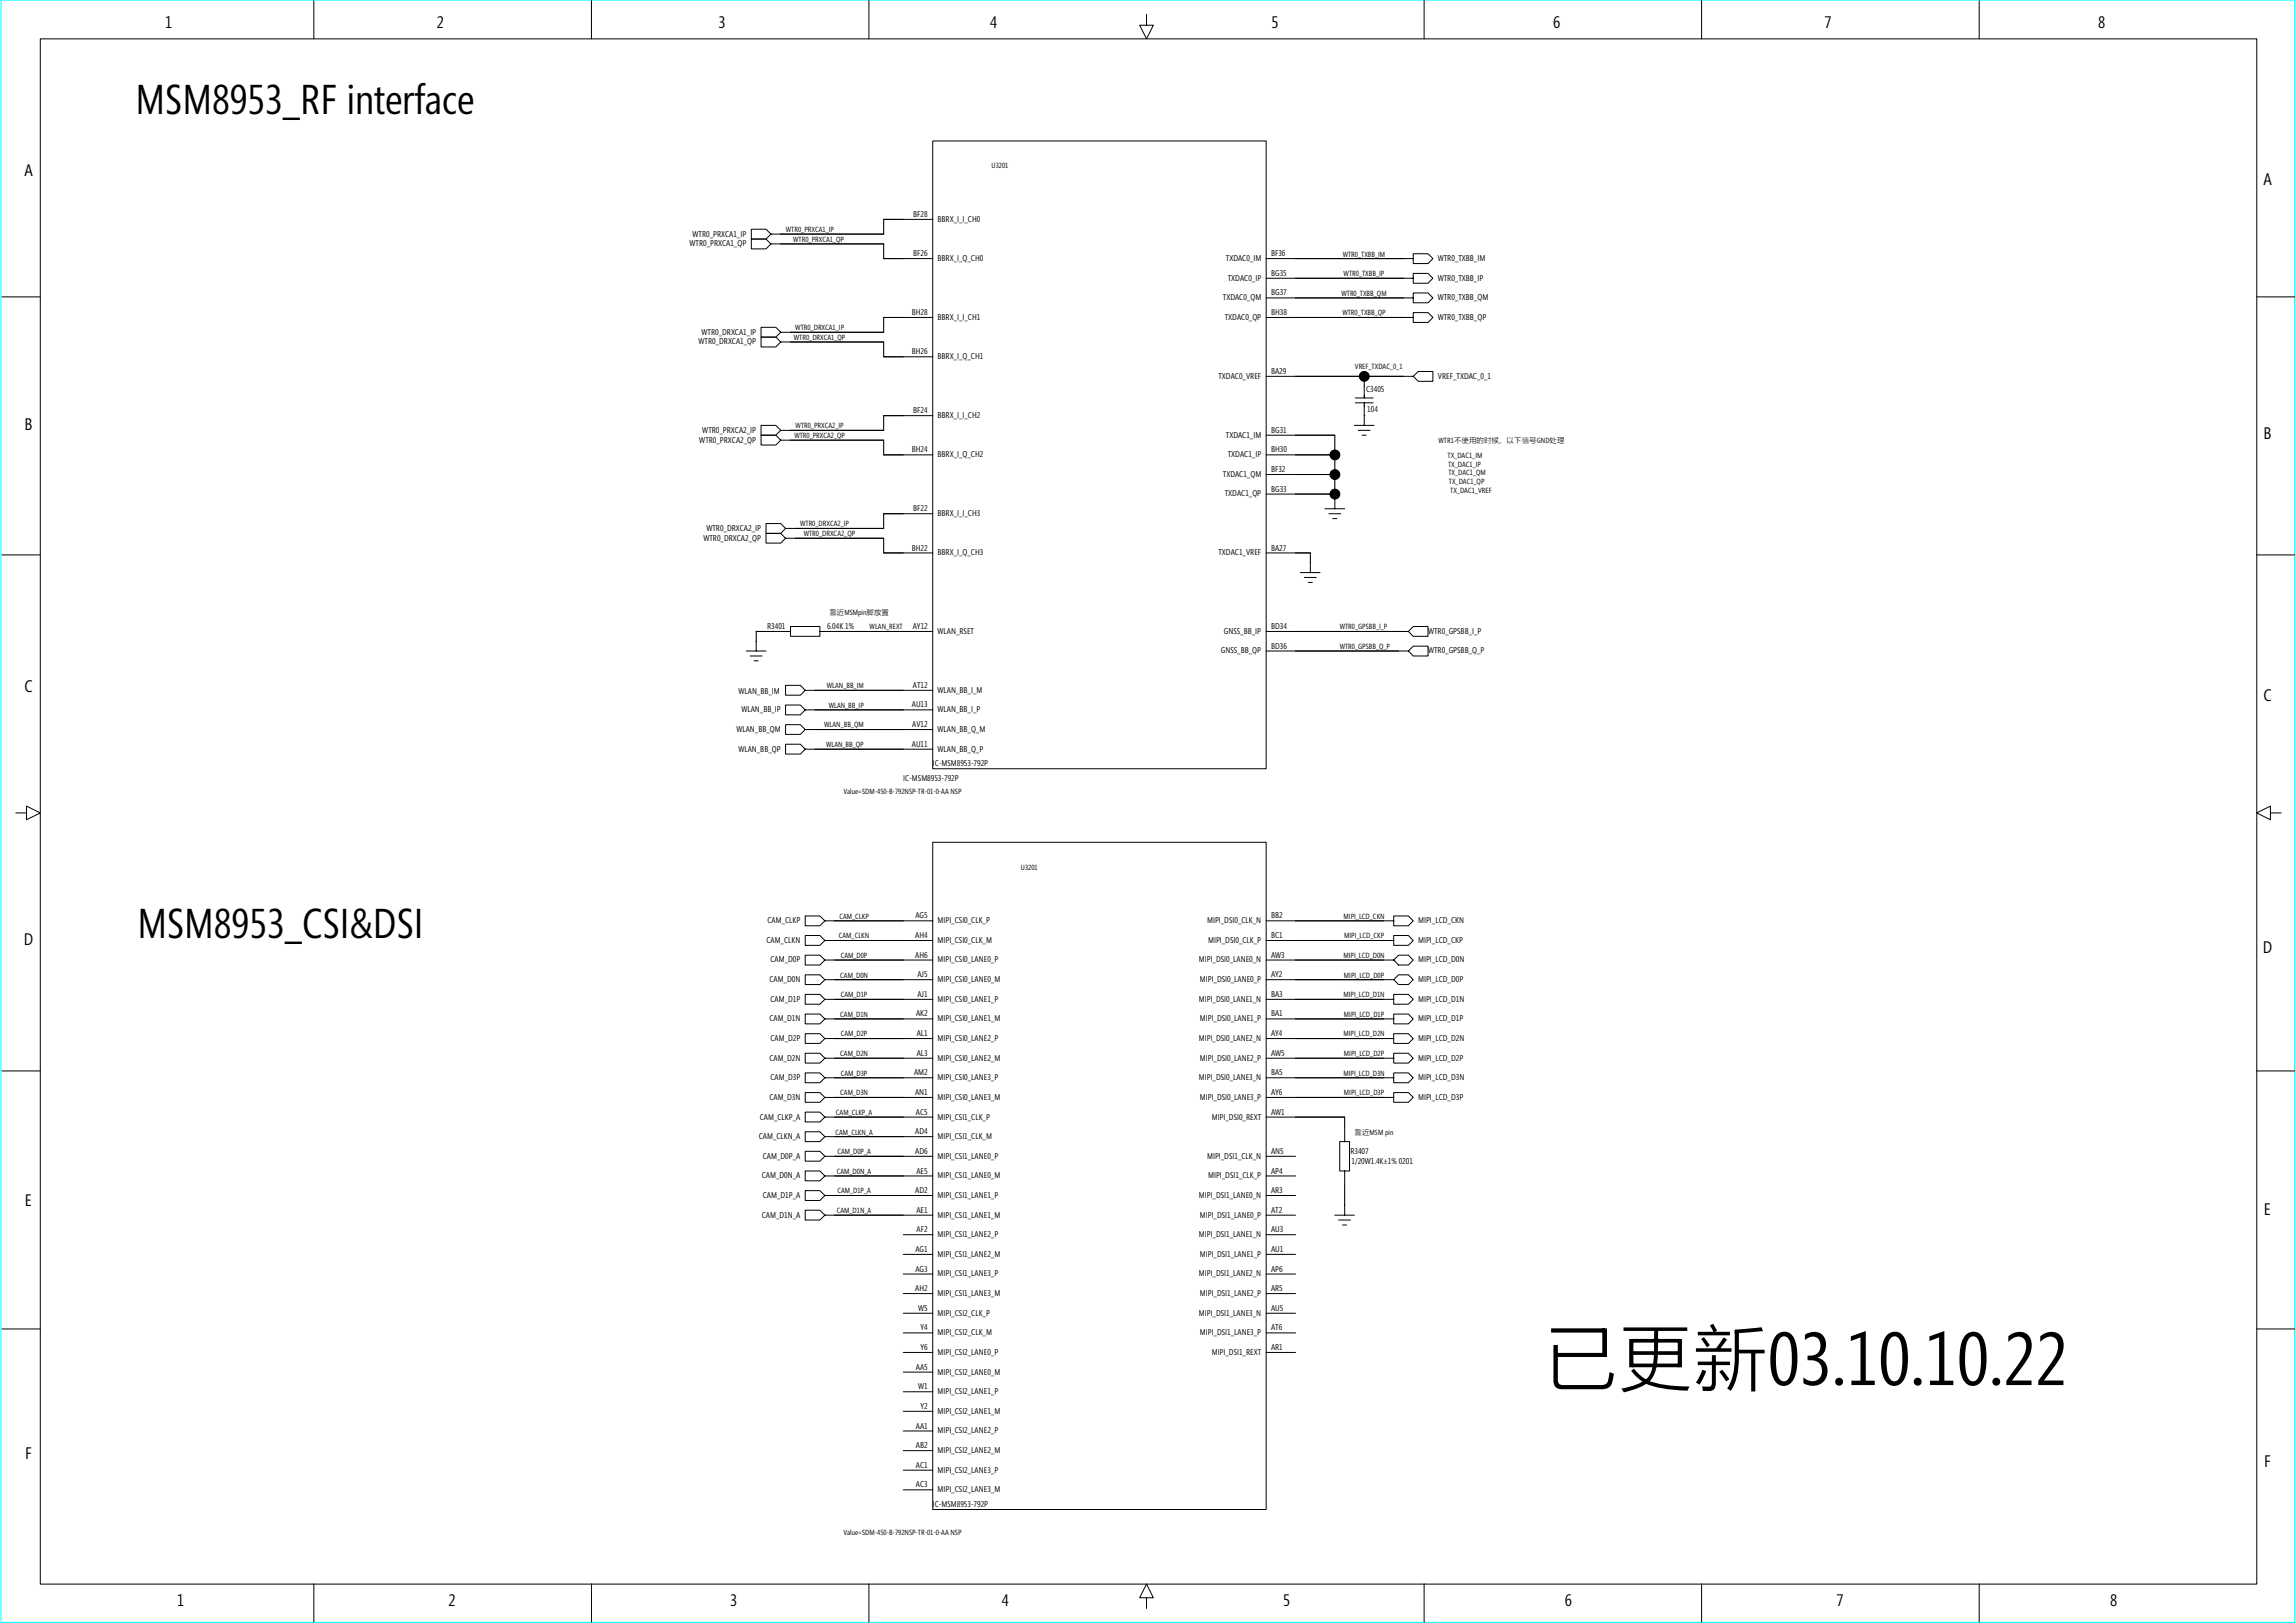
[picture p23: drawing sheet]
<svg xmlns="http://www.w3.org/2000/svg" width="420mm" height="297mm" viewBox="0 0 420 297" stroke-linecap="round" stroke-linejoin="round" font-family="sans-serif">
<defs><g id="words">
<text font-size="13.7" x="282.5" y="253.5">已更新03.10.10.22</text>
<g font-size="7.6">
<text x="24.8" y="20.9">MSM8953_RF interface</text>
<text x="25.2" y="171.7">MSM8953_CSI&amp;DSI</text>
</g>
<g font-size="3.1">
<text x="30.3" y="5.2">1</text>
<text x="80" y="5.2">2</text>
<text x="131.5" y="5.2">3</text>
<text x="181.3" y="5.2">4</text>
<text x="232.8" y="5.2">5</text>
<text x="284.3" y="5.2">6</text>
<text x="334" y="5.2">7</text>
<text x="384.1" y="5.2">8</text>
<text x="4.5" y="32.3">A</text>
<text x="414.4" y="33.9">A</text>
<text x="4.5" y="78.8">B</text>
<text x="414.4" y="80.4">B</text>
<text x="4.5" y="126.7">C</text>
<text x="414.4" y="128.4">C</text>
<text x="4.4" y="172.9">D</text>
<text x="414.3" y="174.5">D</text>
<text x="4.6" y="220.8">E</text>
<text x="414.5" y="222.4">E</text>
<text x="4.6" y="267">F</text>
<text x="414.5" y="268.6">F</text>
<text x="32.4" y="293.9">1</text>
<text x="82.1" y="293.9">2</text>
<text x="133.7" y="293.9">3</text>
<text x="183.4" y="293.9">4</text>
<text x="234.9" y="293.9">5</text>
<text x="286.5" y="293.9">6</text>
<text x="336.2" y="293.9">7</text>
<text x="386.3" y="293.9">8</text>
</g>
<g font-size="1.5">
<text x="167.2" y="39.7">BF28</text>
<text x="171.7" y="40.6">BBRX_I_I_CH0</text>
<text x="126.2" y="45.1">WTR0_PRXCA1_QP</text>
<text x="126.8" y="43.3">WTR0_PRXCA1_IP</text>
<text x="167.2" y="46.9">BF26</text>
<text x="171.7" y="47.8">BBRX_I_Q_CH0</text>
<text x="224.4" y="47.8">TXDAC0_IM</text>
<text x="232.7" y="46.9">BF36</text>
<text x="263.2" y="47.8">WTR0_TXBB_IM</text>
<text x="224.8" y="51.4">TXDAC0_IP</text>
<text x="232.7" y="50.5">BG35</text>
<text x="263.2" y="51.4">WTR0_TXBB_IP</text>
<text x="166.9" y="57.7">BH28</text>
<text x="171.7" y="58.5">BBRX_I_I_CH1</text>
<text x="223.9" y="55">TXDAC0_QM</text>
<text x="224.2" y="58.5">TXDAC0_QP</text>
<text x="232.7" y="57.7">BH38</text>
<text x="232.7" y="54.1">BG37</text>
<text x="263.2" y="58.5">WTR0_TXBB_QP</text>
<text x="263.2" y="55">WTR0_TXBB_QM</text>
<text x="127.9" y="63">WTR0_DRXCA1_QP</text>
<text x="128.4" y="61.3">WTR0_DRXCA1_IP</text>
<text x="166.9" y="64.9">BH26</text>
<text x="171.7" y="65.7">BBRX_I_Q_CH1</text>
<text x="223.1" y="69.3">TXDAC0_VREF</text>
<text x="232.7" y="68.4">BA29</text>
<text x="250.1" y="71.7">C3405</text>
<text x="263.2" y="69.3">VREF_TXDAC_0_1</text>
<text x="167.2" y="75.6">BF24</text>
<text x="171.7" y="76.5">BBRX_I_I_CH2</text>
<text x="250.3" y="75.4">104</text>
<text x="128" y="81">WTR0_PRXCA2_QP</text>
<text x="128.6" y="79.2">WTR0_PRXCA2_IP</text>
<text x="166.9" y="82.8">BH24</text>
<text x="171.7" y="83.7">BBRX_I_Q_CH2</text>
<text x="224.4" y="80.1">TXDAC1_IM</text>
<text x="224.8" y="83.7">TXDAC1_IP</text>
<text x="232.7" y="82.8">BH30</text>
<text x="232.7" y="79.2">BG31</text>
<text x="223.9" y="87.3">TXDAC1_QM</text>
<text x="232.7" y="90">BG33</text>
<text x="232.7" y="86.4">BF32</text>
<text x="167.2" y="93.6">BF22</text>
<text x="171.7" y="94.5">BBRX_I_I_CH3</text>
<text x="224.2" y="90.9">TXDAC1_QP</text>
<text x="128.8" y="99">WTR0_DRXCA2_QP</text>
<text x="129.3" y="97.2">WTR0_DRXCA2_IP</text>
<text x="166.9" y="100.8">BH22</text>
<text x="171.7" y="101.6">BBRX_I_Q_CH3</text>
<text x="223.1" y="101.6">TXDAC1_VREF</text>
<text x="232.7" y="100.8">BA27</text>
<text x="140.5" y="115.1">R3401</text>
<text x="151.4" y="115.1">6.04K 1%</text>
<text x="167.1" y="115.1">AY12</text>
<text x="171.7" y="116">WLAN_RSET</text>
<text x="223.5" y="119.6">GNSS_BB_QP</text>
<text x="224.1" y="116">GNSS_BB_IP</text>
<text x="232.7" y="118.7">BD36</text>
<text x="232.7" y="115.1">BD34</text>
<text x="261.4" y="119.6">WTR0_GPSBB_Q_P</text>
<text x="261.4" y="116">WTR0_GPSBB_I_P</text>
<text x="167.1" y="125.9">AT12</text>
<text x="135.2" y="127">WLAN_BB_IM</text>
<text x="135.7" y="130.4">WLAN_BB_IP</text>
<text x="166.9" y="129.5">AU13</text>
<text x="171.7" y="130.4">WLAN_BB_I_P</text>
<text x="171.7" y="126.8">WLAN_BB_I_M</text>
<text x="134.8" y="134">WLAN_BB_QM</text>
<text x="135.2" y="137.6">WLAN_BB_QP</text>
<text x="166.9" y="136.7">AU11</text>
<text x="167" y="133.1">AV12</text>
<text x="171.7" y="137.6">WLAN_BB_Q_P</text>
<text x="171.7" y="134">WLAN_BB_Q_M</text>
<text x="165.4" y="142.9">IC-MSM8953-792P</text>
<text x="170.8" y="140.3">IC-MSM8953-792P</text>
<text x="140.3" y="172.6">CAM_CLKN</text>
<text x="140.5" y="169">CAM_CLKP</text>
<text x="167.6" y="171.7">AH4</text>
<text x="167.6" y="168.1">AG5</text>
<text x="171.7" y="172.6">MIPI_CSI0_CLK_M</text>
<text x="171.7" y="169">MIPI_CSI0_CLK_P</text>
<text x="221" y="169">MIPI_DSI0_CLK_N</text>
<text x="221.2" y="172.6">MIPI_DSI0_CLK_P</text>
<text x="232.7" y="171.7">BC1</text>
<text x="232.7" y="168.1">BB2</text>
<text x="259.6" y="172.6">MIPI_LCD_CKP</text>
<text x="259.6" y="169">MIPI_LCD_CKN</text>
<text x="140.9" y="179.7">CAM_D0N</text>
<text x="141" y="176.1">CAM_D0P</text>
<text x="167.6" y="175.3">AH6</text>
<text x="168" y="178.9">AJ5</text>
<text x="171.7" y="179.7">MIPI_CSI0_LANE0_M</text>
<text x="171.7" y="176.1">MIPI_CSI0_LANE0_P</text>
<text x="219.5" y="176.1">MIPI_DSI0_LANE0_N</text>
<text x="219.7" y="179.7">MIPI_DSI0_LANE0_P</text>
<text x="232.7" y="178.9">AY2</text>
<text x="232.7" y="175.3">AW3</text>
<text x="259.6" y="179.7">MIPI_LCD_D0P</text>
<text x="259.6" y="176.1">MIPI_LCD_D0N</text>
<text x="141" y="183.3">CAM_D1P</text>
<text x="168" y="182.5">AJ1</text>
<text x="171.7" y="183.3">MIPI_CSI0_LANE1_P</text>
<text x="219.5" y="183.3">MIPI_DSI0_LANE1_N</text>
<text x="232.7" y="182.5">BA3</text>
<text x="259.6" y="183.3">MIPI_LCD_D1N</text>
<text x="140.9" y="186.9">CAM_D1N</text>
<text x="141" y="190.5">CAM_D2P</text>
<text x="167.7" y="186">AK2</text>
<text x="167.8" y="189.6">AL1</text>
<text x="171.7" y="190.5">MIPI_CSI0_LANE2_P</text>
<text x="171.7" y="186.9">MIPI_CSI0_LANE1_M</text>
<text x="219.5" y="190.5">MIPI_DSI0_LANE2_N</text>
<text x="219.7" y="186.9">MIPI_DSI0_LANE1_P</text>
<text x="232.7" y="186">BA1</text>
<text x="232.7" y="189.6">AY4</text>
<text x="259.6" y="190.5">MIPI_LCD_D2N</text>
<text x="259.6" y="186.9">MIPI_LCD_D1P</text>
<text x="140.9" y="194.1">CAM_D2N</text>
<text x="141" y="197.7">CAM_D3P</text>
<text x="167.4" y="196.8">AM2</text>
<text x="167.8" y="193.2">AL3</text>
<text x="171.7" y="197.7">MIPI_CSI0_LANE3_P</text>
<text x="171.7" y="194.1">MIPI_CSI0_LANE2_M</text>
<text x="219.5" y="197.7">MIPI_DSI0_LANE3_N</text>
<text x="219.7" y="194.1">MIPI_DSI0_LANE2_P</text>
<text x="232.7" y="196.8">BA5</text>
<text x="232.7" y="193.2">AW5</text>
<text x="259.6" y="197.7">MIPI_LCD_D3N</text>
<text x="259.6" y="194.1">MIPI_LCD_D2P</text>
<text x="140.9" y="201.3">CAM_D3N</text>
<text x="167.5" y="200.4">AN1</text>
<text x="171.7" y="201.3">MIPI_CSI0_LANE3_M</text>
<text x="219.7" y="201.3">MIPI_DSI0_LANE3_P</text>
<text x="232.7" y="200.4">AY6</text>
<text x="259.6" y="201.3">MIPI_LCD_D3P</text>
<text x="138.9" y="208.5">CAM_CLKN_A</text>
<text x="139.1" y="204.9">CAM_CLKP_A</text>
<text x="167.6" y="207.6">AD4</text>
<text x="167.7" y="204">AC5</text>
<text x="171.7" y="208.5">MIPI_CSI1_CLK_M</text>
<text x="171.7" y="204.9">MIPI_CSI1_CLK_P</text>
<text x="221.8" y="204.9">MIPI_DSI0_REXT</text>
<text x="232.7" y="204">AW1</text>
<text x="139.5" y="215.7">CAM_D0N_A</text>
<text x="139.6" y="212.1">CAM_D0P_A</text>
<text x="167.6" y="211.2">AD6</text>
<text x="167.8" y="214.8">AE5</text>
<text x="171.7" y="215.7">MIPI_CSI1_LANE0_M</text>
<text x="171.7" y="212.1">MIPI_CSI1_LANE0_P</text>
<text x="221" y="212.1">MIPI_DSI1_CLK_N</text>
<text x="221.2" y="215.7">MIPI_DSI1_CLK_P</text>
<text x="232.7" y="214.8">AP4</text>
<text x="232.7" y="211.2">AN5</text>
<text x="247.2" y="211.2">R3407</text>
<text x="247.4" y="213">1/20W1.4K±1% 0201</text>
<text x="139.6" y="219.2">CAM_D1P_A</text>
<text x="167.6" y="218.4">AD2</text>
<text x="167.8" y="222">AE1</text>
<text x="171.7" y="219.2">MIPI_CSI1_LANE1_P</text>
<text x="219.5" y="219.2">MIPI_DSI1_LANE0_N</text>
<text x="232.7" y="222">AT2</text>
<text x="232.7" y="218.4">AR3</text>
<text x="139.5" y="222.8">CAM_D1N_A</text>
<text x="167.8" y="225.5">AF2</text>
<text x="171.7" y="226.4">MIPI_CSI1_LANE2_P</text>
<text x="171.7" y="222.8">MIPI_CSI1_LANE1_M</text>
<text x="219.5" y="226.4">MIPI_DSI1_LANE1_N</text>
<text x="219.7" y="222.8">MIPI_DSI1_LANE0_P</text>
<text x="232.7" y="225.5">AU3</text>
<text x="167.6" y="232.7">AG3</text>
<text x="167.6" y="229.1">AG1</text>
<text x="171.7" y="233.6">MIPI_CSI1_LANE3_P</text>
<text x="171.7" y="230">MIPI_CSI1_LANE2_M</text>
<text x="219.5" y="233.6">MIPI_DSI1_LANE2_N</text>
<text x="219.7" y="230">MIPI_DSI1_LANE1_P</text>
<text x="232.7" y="232.7">AP6</text>
<text x="232.7" y="229.1">AU1</text>
<text x="167.6" y="236.3">AH2</text>
<text x="168.1" y="239.9">W5</text>
<text x="171.7" y="237.2">MIPI_CSI1_LANE3_M</text>
<text x="219.7" y="237.2">MIPI_DSI1_LANE2_P</text>
<text x="232.7" y="236.3">AR5</text>
<text x="232.7" y="239.9">AU5</text>
<text x="168.5" y="243.5">Y4</text>
<text x="171.7" y="244.4">MIPI_CSI2_CLK_M</text>
<text x="171.7" y="240.8">MIPI_CSI2_CLK_P</text>
<text x="219.5" y="240.8">MIPI_DSI1_LANE3_N</text>
<text x="219.7" y="244.4">MIPI_DSI1_LANE3_P</text>
<text x="232.7" y="243.5">AT6</text>
<text x="167.7" y="250.7">AA5</text>
<text x="168.5" y="247.1">Y6</text>
<text x="171.7" y="251.6">MIPI_CSI2_LANE0_M</text>
<text x="171.7" y="248">MIPI_CSI2_LANE0_P</text>
<text x="221.8" y="248">MIPI_DSI1_REXT</text>
<text x="232.7" y="247.1">AR1</text>
<text x="168.1" y="254.3">W1</text>
<text x="168.5" y="257.9">Y2</text>
<text x="171.7" y="255.2">MIPI_CSI2_LANE1_P</text>
<text x="167.7" y="261.5">AA1</text>
<text x="171.7" y="262.3">MIPI_CSI2_LANE2_P</text>
<text x="171.7" y="258.7">MIPI_CSI2_LANE1_M</text>
<text x="167.7" y="268.6">AC1</text>
<text x="167.7" y="265">AB2</text>
<text x="171.7" y="269.5">MIPI_CSI2_LANE3_P</text>
<text x="171.7" y="265.9">MIPI_CSI2_LANE2_M</text>
<text x="167.7" y="272.2">AC3</text>
<text x="170.8" y="275.8">IC-MSM8953-792P</text>
<text x="171.7" y="273.1">MIPI_CSI2_LANE3_M</text>
</g>
<g font-size="1.4">
<text x="181.5" y="30.8">U3201</text>
<text x="143.9" y="42.5">WTR0_PRXCA1_IP</text>
<text x="145.2" y="44.3">WTR0_PRXCA1_QP</text>
<text x="245.8" y="46.9">WTR0_TXBB_IM</text>
<text x="246" y="50.5">WTR0_TXBB_IP</text>
<text x="245.6" y="54.1">WTR0_TXBB_QM</text>
<text x="245.8" y="57.7">WTR0_TXBB_QP</text>
<text x="145.3" y="62.2">WTR0_DRXCA1_QP</text>
<text x="145.6" y="60.4">WTR0_DRXCA1_IP</text>
<text x="248" y="67.6">VREF_TXDAC_0_1</text>
<text x="145.4" y="80.2">WTR0_PRXCA2_QP</text>
<text x="145.7" y="78.4">WTR0_PRXCA2_IP</text>
<text x="263.3" y="81.1">WTR1不使用的时候，以下信号GND处理</text>
<text x="265" y="83.8">TX_DAC1_IM</text>
<text x="265.1" y="85.4">TX_DAC1_IP</text>
<text x="265.2" y="87">TX_DAC1_QM</text>
<text x="265.3" y="88.6">TX_DAC1_QP</text>
<text x="265.5" y="90.2">TX_DAC1_VREF</text>
<text x="146.5" y="96.3">WTR0_DRXCA2_IP</text>
<text x="147.1" y="98.1">WTR0_DRXCA2_QP</text>
<text x="151.8" y="112.5">靠近MSMpin脚放置</text>
<text x="159.2" y="115.2">WLAN_REXT</text>
<text x="245.3" y="115.2">WTR0_GPSBB_I_P</text>
<text x="245.3" y="118.8">WTR0_GPSBB_Q_P</text>
<text x="151.4" y="126">WLAN_BB_IM</text>
<text x="151.7" y="129.5">WLAN_BB_IP</text>
<text x="150.9" y="133.1">WLAN_BB_QM</text>
<text x="151.2" y="136.7">WLAN_BB_QP</text>
<text x="154.4" y="145.4">Value=SDM-450-B-792NSP-TR-01-0-AA NSP</text>
<text x="186.9" y="159.2">U3201</text>
<text x="153.6" y="171.7">CAM_CLKN</text>
<text x="153.7" y="168.1">CAM_CLKP</text>
<text x="246" y="168.1">MIPI_LCD_CKN</text>
<text x="246.1" y="171.7">MIPI_LCD_CKP</text>
<text x="153.8" y="178.9">CAM_D0N</text>
<text x="153.9" y="175.3">CAM_D0P</text>
<text x="246" y="175.3">MIPI_LCD_D0N</text>
<text x="246.1" y="178.9">MIPI_LCD_D0P</text>
<text x="153.9" y="182.5">CAM_D1P</text>
<text x="246" y="182.5">MIPI_LCD_D1N</text>
<text x="153.8" y="186.1">CAM_D1N</text>
<text x="153.9" y="189.7">CAM_D2P</text>
<text x="246" y="189.7">MIPI_LCD_D2N</text>
<text x="246.1" y="186.1">MIPI_LCD_D1P</text>
<text x="153.8" y="193.3">CAM_D2N</text>
<text x="153.9" y="196.9">CAM_D3P</text>
<text x="246" y="196.9">MIPI_LCD_D3N</text>
<text x="246.1" y="193.3">MIPI_LCD_D2P</text>
<text x="153.8" y="200.5">CAM_D3N</text>
<text x="246.1" y="200.5">MIPI_LCD_D3P</text>
<text x="153" y="207.6">CAM_CLKN_A</text>
<text x="153" y="204.1">CAM_CLKP_A</text>
<text x="248" y="207.6">靠近MSM pin</text>
<text x="153.2" y="214.8">CAM_D0N_A</text>
<text x="153.3" y="211.2">CAM_D0P_A</text>
<text x="153.3" y="218.4">CAM_D1P_A</text>
<text x="153.2" y="222">CAM_D1N_A</text>
<text x="154.4" y="280.9">Value=SDM-450-B-792NSP-TR-01-0-AA NSP</text>
</g>
</g></defs>
<path d="M.2 0h419.9v296.9h-419.9z" fill="none" stroke="#0ff" stroke-width=".18"/>
<g fill="none" stroke="#000" stroke-width=".18">
<path d="M7.4 7.1h405.8v282.8h-405.8zM57.5 .1v7M108.3 .1v7M159.1 .1v7M209.9 2.6v2h1.2l-1.2 2.5-1.3-2.5h1.3M260.7 .1v7M311.5 .1v7M362.3 .1v7M170.8 25.8h61v114.9h-61zM.3 54.3h7.1M137.6 43.8h2.6l.9 .8-.9 1h-2.6zM137.6 42h2.6l.9 .8-.9 1h-2.6z"/>
<path d="M139.3 59.9h2.7l.9 .9-.9 .9h-2.7zM141.1 44.6h20.7v2.7M161.8 58.1h9M161.8 47.3h9M161.8 40.2h9M161.8 40.2v2.6h-20.7M161.8 58.1v2.7h-18.9M231.8 58.1h27M231.8 54.5h27M231.8 50.9h27M231.8 47.3h27M258.7 57.2h2.7l.9 .9-.9 .9h-2.7z"/>
<path d="M258.7 53.6h2.7l.9 .9-.9 .9h-2.7zM258.7 50h2.7l.9 .9-.9 .9h-2.7zM258.7 46.4h2.7l.9 .9-.9 .9h-2.7zM413.1 54.3h7M139.3 61.7h2.7l.9 .9-.9 .9h-2.7zM139.3 77.9h2.7l.9 .9-.9 .9h-2.7zM139.3 79.7h2.7l.9 .9-.9 .8h-2.7zM142.9 62.6h18.9v2.7M161.8 76.1h9M161.8 65.3h9M161.8 76.1v2.7h-18.9M231.8 68.9h27"/>
<path d="M231.8 79.7h12.6v13.4M247.9 77.9h3.7M248.1 73.7h3.3M248.1 72.8h3.3M248.7 78.8h2.1M249.4 79.7h.7M249.8 68.9v3.9M249.8 73.7v4.2M258.7 68.9l.9-.9h2.7v1.8h-2.7zM140.2 95.8h2.7l.9 .9-.9 .9h-2.7zM140.2 97.6h2.7l.9 .9-.9 .9h-2.7zM142.9 80.6h18.9v2.7"/>
<path d="M143.8 98.5h18v2.7M161.8 94h9M161.8 83.2h9M161.8 94v2.7h-18M231.8 90.4h12.6M231.8 86.8h12.6M231.8 83.2h12.6M242.6 93.1h3.6M243.3 94h2.2M244 94.9h.7M.3 101.6h7.1M136.6 119.1h3.6"/>
<path d="M138.4 115.6h6.3M138.4 115.6v3.5M144.7 114.7h5.4v1.8h-5.4zM150.1 115.6h20.7M161.8 101.2h9M231.8 115.6h26.1M231.8 119.1h26.1M231.8 101.2h8.1v3.6M238.1 104.8h3.6M238.8 105.7h2.2M239.5 106.6h.8M257.8 119.1l.9-.8h2.7v1.8h-2.7z"/>
<path d="M258.7 114.7h2.7v1.8h-2.7l-.9-.9zM413.1 101.6h7M137.3 120.1h2.2M138.1 120.9h.7M143.8 136.2h2.7l.9 .9-.9 .9h-2.7zM143.8 132.6h2.7l.9 .9-.9 .9h-2.7zM143.8 129h2.7l.9 .9-.9 .9h-2.7zM143.8 125.4h2.7l.9 .9-.9 .9h-2.7zM147.4 137.1h23.4M147.4 133.5h23.4M147.4 129.9h23.4M147.4 126.3h23.4"/>
<path d="M2.9 148.8h2v-1.3l2.5 1.3-2.5 1.2v-1.2M170.8 154.2h61v122.1h-61zM415.7 148.8v-1.3l-2.6 1.3 2.6 1.2v-1.2h1.9M147.4 171.2h2.7l.9 .9-.9 .9h-2.7zM147.4 167.6h2.7l.9 .9-.9 .9h-2.7zM147.4 178.4h2.7l.9 .9-.9 .9h-2.7zM147.4 174.8h2.7l.9 .9-.9 .9h-2.7zM151 172.1h19.8M151 168.5h19.8M151 179.3h19.8M151 175.7h19.8M231.8 172.1h23.4"/>
<path d="M231.8 168.5h23.4M231.8 179.3h23.4M231.8 175.7h23.4M255.2 171.2h2.6l.9 .9-.9 .9h-2.6zM255.2 167.6h2.6l.9 .9-.9 .9h-2.6zM255.2 179.3l.8-.9h1.8l.9 .9-.9 .9h-1.8zM255.2 175.7l.8-.9h1.8l.9 .9-.9 .9h-1.8zM.3 196h7.1M147.4 196.4h2.7l.9 .9-.9 .9h-2.7zM147.4 200h2.7l.9 .9-.9 .8h-2.7zM147.4 189.2h2.7l.9 .9-.9 .9h-2.7zM147.4 192.8h2.7l.9 .9-.9 .9h-2.7z"/>
<path d="M147.4 182h2.7l.9 .9-.9 .9h-2.7zM147.4 185.6h2.7l.9 .9-.9 .9h-2.7zM151 197.3h19.8M151 190.1h19.8M151 193.7h19.8M151 182.9h19.8M151 186.5h19.8M231.8 197.3h23.4M231.8 190.1h23.4M231.8 193.7h23.4M231.8 182.9h23.4M231.8 186.5h23.4"/>
<path d="M255.2 196.4h2.6l.9 .9-.9 .9h-2.6zM255.2 192.8h2.6l.9 .9-.9 .9h-2.6zM255.2 189.2h2.6l.9 .9-.9 .9h-2.6zM255.2 185.6h2.6l.9 .9-.9 .9h-2.6zM255.2 182h2.6l.9 .9-.9 .9h-2.6zM255.2 200h2.6l.9 .9-.9 .8h-2.6zM413.1 196h7M147.4 214.3h2.7l.9 .9-.9 .9h-2.7zM147.4 210.7h2.7l.9 .9-.9 .9h-2.7zM147.4 207.1h2.7l.9 .9-.9 .9h-2.7zM147.4 203.5h2.7l.9 .9-.9 .9h-2.7zM147.4 217.9h2.7l.9 .9-.9 .9h-2.7z"/>
<path d="M151 200.9h19.8M151 215.2h19.8M151 211.6h19.8M151 208h19.8M151 204.4h19.8M151 218.8h19.8M231.8 200.9h23.4M231.8 215.2h5.4M231.8 211.6h5.4M231.8 204.4h14.4v4.6M231.8 218.8h5.4M245.3 208.9h1.8v5.4h-1.8z"/>
<path d="M246.2 214.3v8.1M147.4 221.5h2.7l.9 .9-.9 .9h-2.7zM151 222.4h19.8M165.4 236.7h5.4M165.4 233.2h5.4M165.4 229.6h5.4M165.4 226h5.4M231.8 222.4h5.4M231.8 236.7h5.4M231.8 233.2h5.4M231.8 229.6h5.4M231.8 226h5.4"/>
<path d="M244.4 222.4h3.6M245.1 223.3h2.1M245.8 224.2h.7M.3 243.2h7.1M165.4 247.5h5.4M165.4 243.9h5.4M165.4 240.3h5.4M165.4 258.3h5.4M165.4 254.7h5.4M165.4 251.1h5.4M231.8 247.5h5.4M231.8 243.9h5.4"/>
<path d="M231.8 240.3h5.4M413.1 243.2h7M165.4 272.7h5.4M165.4 269.1h5.4M165.4 265.5h5.4M165.4 261.9h5.4M57.5 289.9v7M108.3 289.9v7M159.1 289.9v7M209.9 292.4h1.2l-1.2-2.5-1.3 2.5h1.3v2M260.7 289.9v7M311.5 289.9v7"/>
<path d="M362.3 289.9v7"/>
<circle cx="249.8" cy="68.9" r=".9"/>
<circle cx="244.4" cy="90.4" r=".9"/>
<circle cx="244.4" cy="83.3" r=".9"/>
<circle cx="244.4" cy="86.9" r=".9"/>
</g>
<path d="M249.8 68.9v1.8zM244.4 90.4v.9zM138.4 115.6v1.8zM239.9 101.2v1.8zM246.2 204.4v1.8z" fill="#000"/>
<g fill="#000">
<circle cx="249.8" cy="68.9" r=".91"/>
<circle cx="244.4" cy="83.2" r=".91"/>
<circle cx="244.4" cy="90.4" r=".91"/>
<circle cx="244.4" cy="86.8" r=".91"/>
</g>
<use href="#words"/>
</svg>
